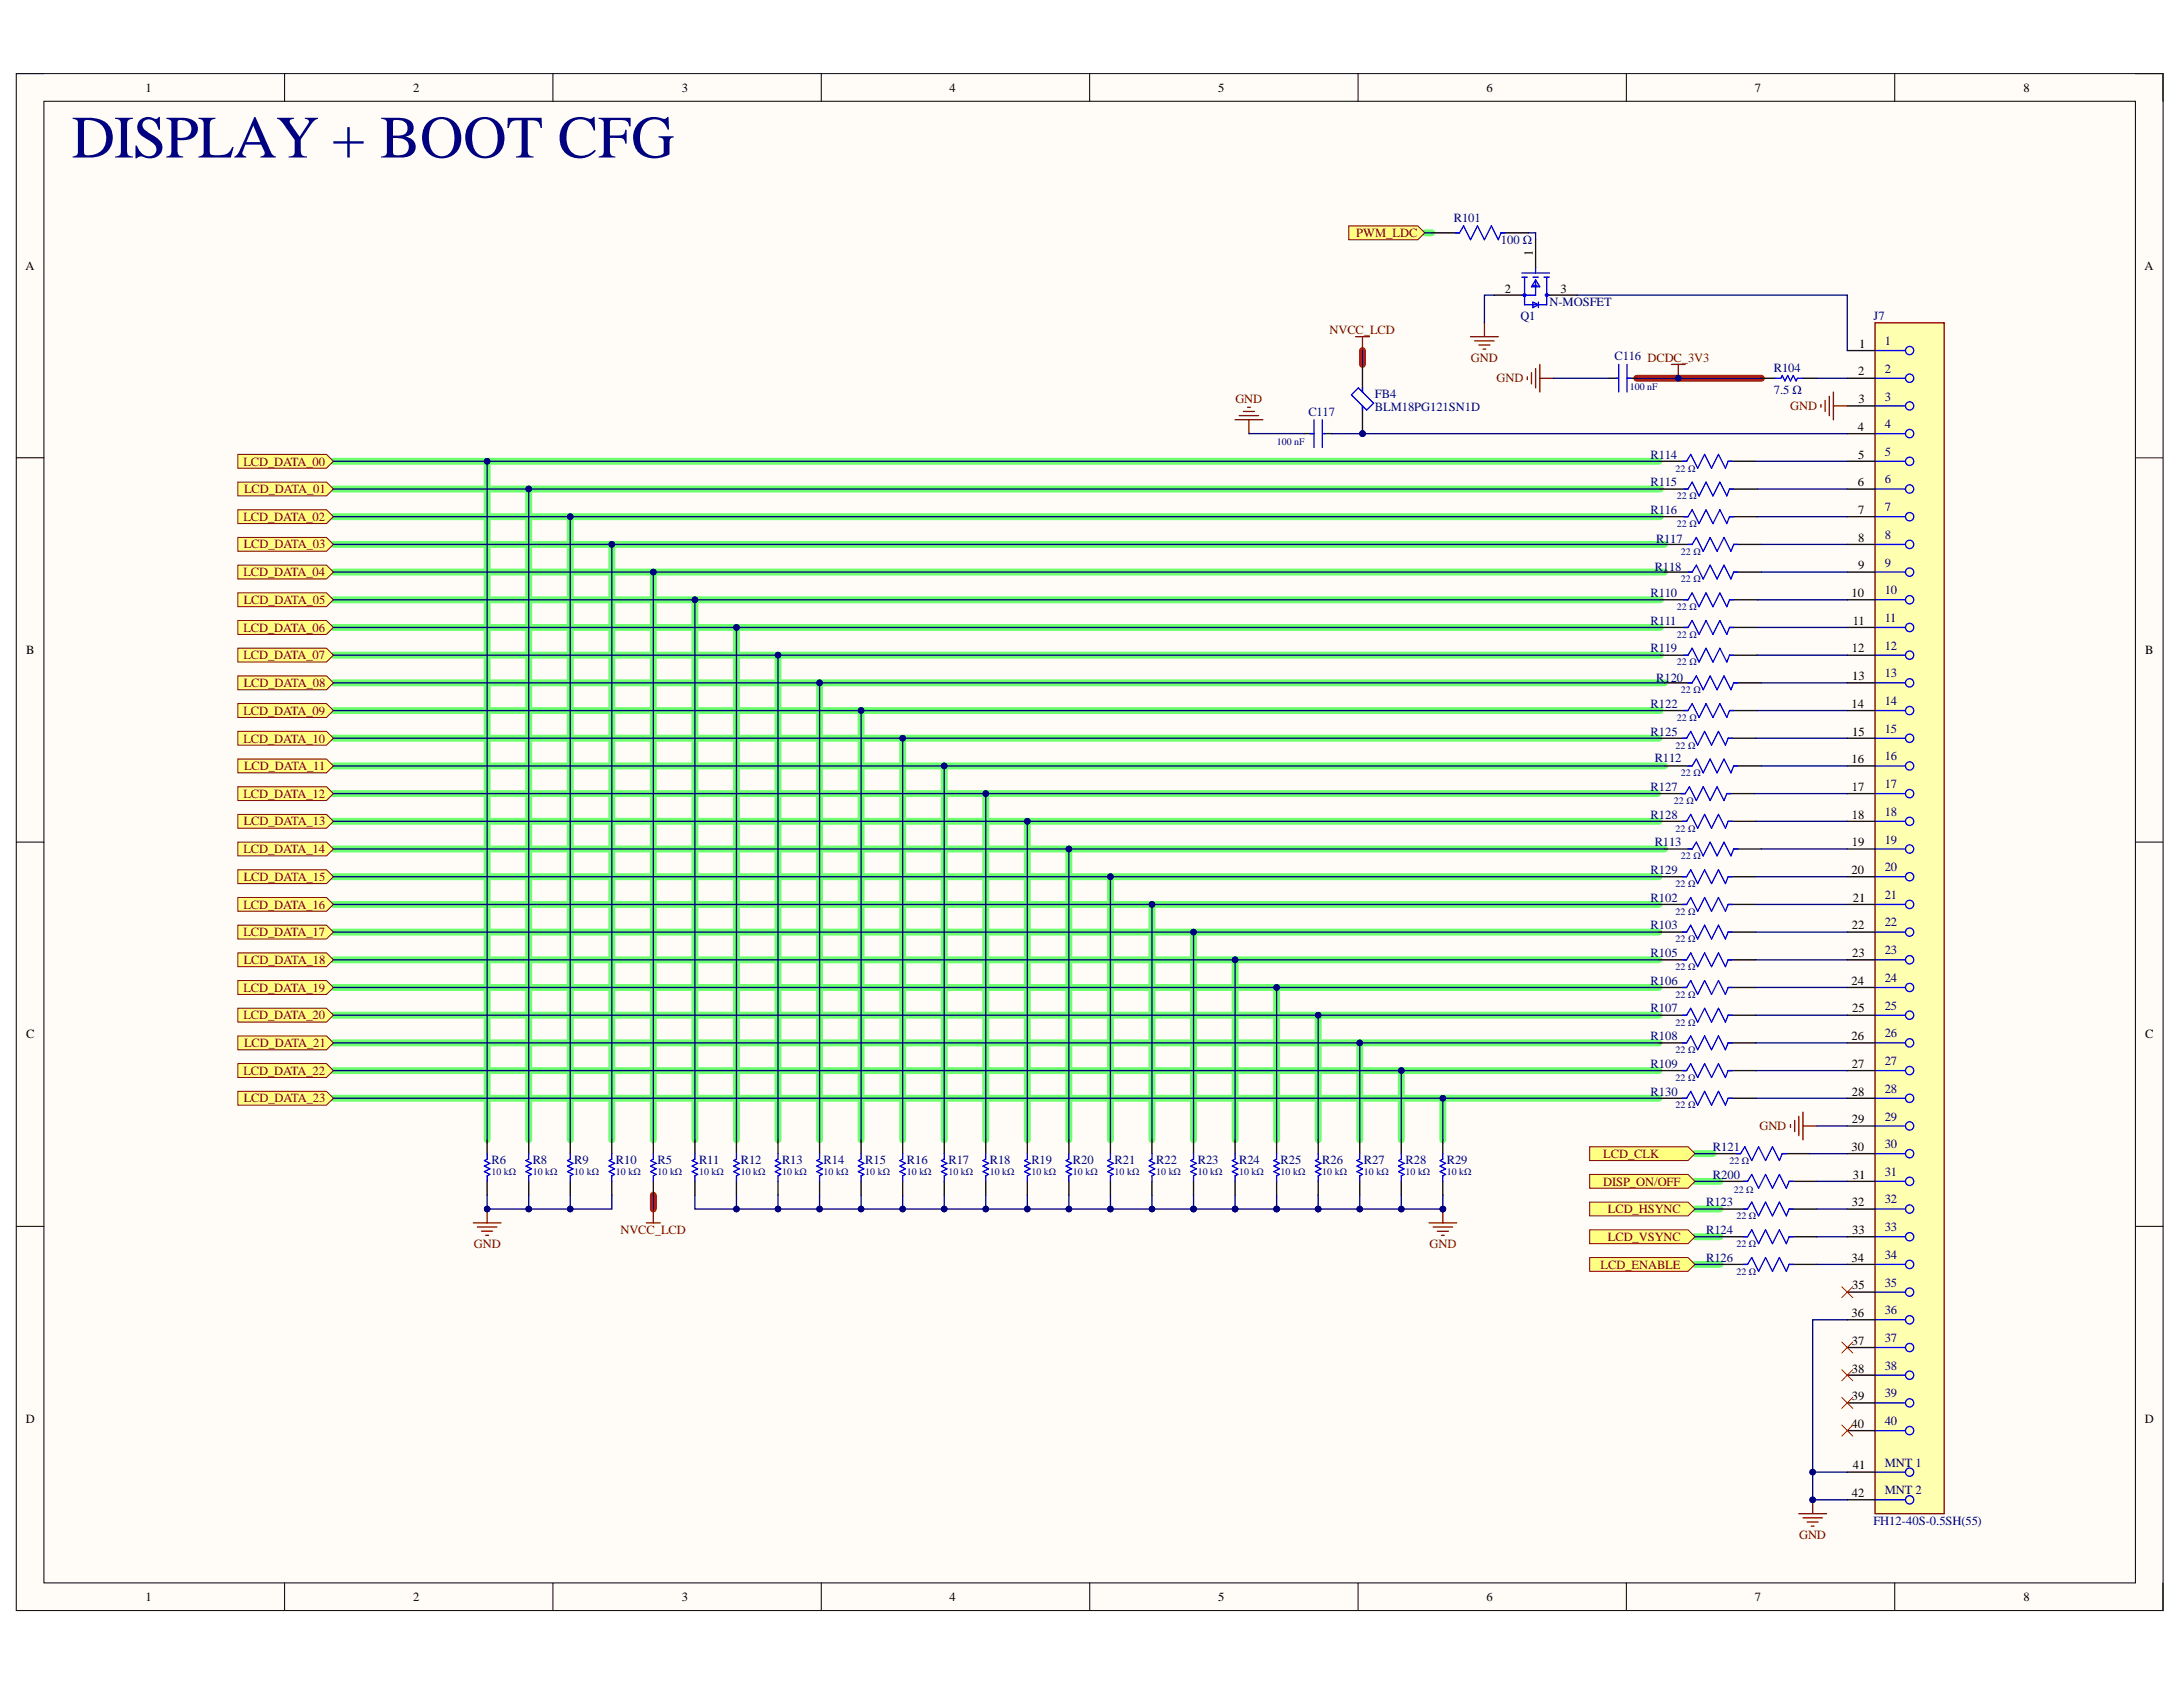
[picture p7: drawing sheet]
<svg xmlns="http://www.w3.org/2000/svg" width="279mm" height="216mm" viewBox="0 0 279 216" stroke-linecap="round" stroke-linejoin="round" font-family="sans-serif">
<defs><g id="words">
<text font-size="7.7" fill="#000080" x="9.2" y="20.2">DISPLAY + BOOT CFG</text>
<g font-size="1.6">
<text x="18.6" y="11.7">1</text>
<text x="52.9" y="11.7">2</text>
<text x="87.3" y="11.7">3</text>
<text x="121.5" y="11.7">4</text>
<text x="155.9" y="11.7">5</text>
<text x="190.2" y="11.7">6</text>
<text x="224.6" y="11.7">7</text>
<text x="259" y="11.7">8</text>
<text x="3.3" y="34.5">A</text>
<text x="196.2" y="32.8" transform="rotate(-90 196.2 32.8)">1</text>
<text x="274.5" y="34.5">A</text>
<text x="192.6" y="37.4">2</text>
<text x="199.7" y="37.4">3</text>
<text x="238" y="44.5">1</text>
<text x="237.8" y="48.1">2</text>
<text x="237.9" y="51.6">3</text>
<text x="237.8" y="55.1">4</text>
<text x="237.8" y="58.7">5</text>
<text x="237.8" y="62.2">6</text>
<text x="237.8" y="65.8">7</text>
<text x="237.8" y="69.3">8</text>
<text x="237" y="76.4">10</text>
<text x="237.8" y="72.9">9</text>
<text x="3.3" y="83.7">B</text>
<text x="237" y="83.5">12</text>
<text x="237.2" y="80">11</text>
<text x="274.6" y="83.7">B</text>
<text x="237.1" y="87.1">13</text>
<text x="237" y="90.6">14</text>
<text x="237.1" y="94.1">15</text>
<text x="237" y="97.7">16</text>
<text x="237" y="101.2">17</text>
<text x="237" y="104.8">18</text>
<text x="237" y="111.9">20</text>
<text x="237" y="108.3">19</text>
<text x="237" y="119">22</text>
<text x="237.2" y="115.4">21</text>
<text x="237.1" y="122.5">23</text>
<text x="237" y="126">24</text>
<text x="237.1" y="129.6">25</text>
<text x="3.3" y="132.9">C</text>
<text x="237" y="133.1">26</text>
<text x="237" y="136.7">27</text>
<text x="274.6" y="132.9">C</text>
<text x="237" y="140.2">28</text>
<text x="237" y="143.8">29</text>
<text x="237" y="147.3">30</text>
<text x="237" y="154.4">32</text>
<text x="237.2" y="150.9">31</text>
<text x="237" y="161.5">34</text>
<text x="237.1" y="157.9">33</text>
<text x="237.1" y="165">35</text>
<text x="237" y="168.6">36</text>
<text x="237" y="172.1">37</text>
<text x="237" y="175.7">38</text>
<text x="237" y="179.2">39</text>
<text x="3.3" y="182.1">D</text>
<text x="237" y="182.8">40</text>
<text x="274.5" y="182.1">D</text>
<text x="237" y="191.6">42</text>
<text x="237.2" y="188">41</text>
<text x="18.6" y="204.9">1</text>
<text x="52.9" y="204.9">2</text>
<text x="87.3" y="204.9">3</text>
<text x="121.5" y="204.9">4</text>
<text x="155.9" y="204.9">5</text>
<text x="190.2" y="204.9">6</text>
<text x="224.6" y="204.9">7</text>
<text x="259" y="204.9">8</text>
</g>
<g font-size="1.6" fill="#000080">
<text x="186.1" y="28.4">R101</text>
<text x="192.1" y="31.2">100 Ω</text>
<text x="194.6" y="41">Q1</text>
<text x="198.3" y="39.2">N-MOSFET</text>
<text x="239.8" y="41">J7</text>
<text x="206.6" y="46.1">C116 DCDC_3V3</text>
<text x="227" y="47.5">R104</text>
<text x="241.2" y="44.2">1</text>
<text x="241.2" y="47.7">2</text>
<text x="167.5" y="53.2">C117</text>
<text x="176" y="50.9">FB4</text>
<text x="176" y="52.7">BLM18PG121SN1D</text>
<text x="227" y="50.4">7.5 Ω</text>
<text x="241.2" y="51.3">3</text>
<text x="211.2" y="58.7">R114</text>
<text x="241.2" y="54.8">4</text>
<text x="241.2" y="58.3">5</text>
<text x="211.2" y="62.2">R115</text>
<text x="211.2" y="65.8">R116</text>
<text x="241.2" y="61.9">6</text>
<text x="241.2" y="65.4">7</text>
<text x="212" y="69.5">R117</text>
<text x="241.2" y="69">8</text>
<text x="211.2" y="76.4">R110</text>
<text x="211.8" y="73.1">R118</text>
<text x="241.2" y="72.5">9</text>
<text x="241.2" y="76.1">10</text>
<text x="211.2" y="83.5">R119</text>
<text x="211.2" y="80">R111</text>
<text x="241.2" y="79.6">11</text>
<text x="241.2" y="83.2">12</text>
<text x="212" y="87.2">R120</text>
<text x="241.2" y="86.7">13</text>
<text x="211.2" y="90.6">R122</text>
<text x="211.2" y="94.1">R125</text>
<text x="241.2" y="90.2">14</text>
<text x="241.2" y="93.8">15</text>
<text x="211.2" y="101.2">R127</text>
<text x="211.8" y="97.5">R112</text>
<text x="241.2" y="97.3">16</text>
<text x="241.2" y="100.9">17</text>
<text x="211.2" y="104.8">R128</text>
<text x="241.2" y="104.4">18</text>
<text x="241.2" y="108">19</text>
<text x="211.2" y="111.9">R129</text>
<text x="211.8" y="108.3">R113</text>
<text x="241.2" y="111.5">20</text>
<text x="211.2" y="115.4">R102</text>
<text x="211.2" y="119">R103</text>
<text x="241.2" y="115.1">21</text>
<text x="241.2" y="118.6">22</text>
<text x="211.2" y="122.5">R105</text>
<text x="241.2" y="122.1">23</text>
<text x="241.2" y="125.7">24</text>
<text x="211.2" y="126">R106</text>
<text x="211.2" y="129.6">R107</text>
<text x="241.2" y="129.2">25</text>
<text x="211.2" y="133.1">R108</text>
<text x="211.2" y="136.7">R109</text>
<text x="241.2" y="132.8">26</text>
<text x="241.2" y="136.3">27</text>
<text x="211.2" y="140.2">R130</text>
<text x="241.2" y="139.9">28</text>
<text x="241.2" y="143.4">29</text>
<text x="62.9" y="148.9">R6</text>
<text x="68.2" y="148.9">R8</text>
<text x="73.5" y="148.9">R9</text>
<text x="78.8" y="148.9">R10</text>
<text x="84.2" y="148.9">R5</text>
<text x="89.5" y="148.9">R11</text>
<text x="94.8" y="148.9">R12</text>
<text x="100.1" y="148.9">R13</text>
<text x="105.4" y="148.9">R14</text>
<text x="110.7" y="148.9">R15</text>
<text x="116.1" y="148.9">R16</text>
<text x="121.4" y="148.9">R17</text>
<text x="126.7" y="148.9">R18</text>
<text x="132" y="148.9">R19</text>
<text x="137.3" y="148.9">R20</text>
<text x="142.7" y="148.9">R21</text>
<text x="148" y="148.9">R22</text>
<text x="153.3" y="148.9">R23</text>
<text x="158.6" y="148.9">R24</text>
<text x="163.9" y="148.9">R25</text>
<text x="169.2" y="148.9">R26</text>
<text x="174.6" y="148.9">R27</text>
<text x="179.9" y="148.9">R28</text>
<text x="185.2" y="148.9">R29</text>
<text x="219.2" y="147.3">R121</text>
<text x="241.2" y="146.9">30</text>
<text x="218.4" y="154.4">R123</text>
<text x="219.2" y="150.9">R200</text>
<text x="241.2" y="150.5">31</text>
<text x="241.2" y="154">32</text>
<text x="218.4" y="157.9">R124</text>
<text x="218.4" y="161.5">R126</text>
<text x="241.2" y="157.6">33</text>
<text x="241.2" y="161.1">34</text>
<text x="241.2" y="164.7">35</text>
<text x="241.2" y="168.2">36</text>
<text x="241.2" y="171.8">37</text>
<text x="241.2" y="175.3">38</text>
<text x="241.2" y="178.8">39</text>
<text x="241.2" y="182.4">40</text>
<text x="241.2" y="187.7">MNT 1</text>
<text x="241.2" y="191.2">MNT 2</text>
<text x="239.8" y="195.1">FH12-40S-0.5SH(55)</text>
</g>
<g font-size="1.6" fill="#800000">
<text x="173.6" y="30.3">PWM_LDC</text>
<text x="170.2" y="42.7">NVCC_LCD</text>
<text x="188.3" y="46.3">GND</text>
<text x="158.1" y="51.6">GND</text>
<text x="191.6" y="48.9">GND</text>
<text x="229.1" y="52.5">GND</text>
<text x="31.2" y="59.6">LCD_DATA_00</text>
<text x="31.2" y="63.1">LCD_DATA_01</text>
<text x="31.2" y="66.7">LCD_DATA_02</text>
<text x="31.2" y="70.2">LCD_DATA_03</text>
<text x="31.2" y="73.7">LCD_DATA_04</text>
<text x="31.2" y="77.3">LCD_DATA_05</text>
<text x="31.2" y="80.8">LCD_DATA_06</text>
<text x="31.2" y="84.4">LCD_DATA_07</text>
<text x="31.2" y="87.9">LCD_DATA_08</text>
<text x="31.2" y="91.5">LCD_DATA_09</text>
<text x="31.2" y="95">LCD_DATA_10</text>
<text x="31.2" y="98.5">LCD_DATA_11</text>
<text x="31.2" y="102.1">LCD_DATA_12</text>
<text x="31.2" y="105.6">LCD_DATA_13</text>
<text x="31.2" y="109.2">LCD_DATA_14</text>
<text x="31.2" y="112.7">LCD_DATA_15</text>
<text x="31.2" y="116.3">LCD_DATA_16</text>
<text x="31.2" y="119.8">LCD_DATA_17</text>
<text x="31.2" y="123.4">LCD_DATA_18</text>
<text x="31.2" y="126.9">LCD_DATA_19</text>
<text x="31.2" y="130.4">LCD_DATA_20</text>
<text x="31.2" y="137.5">LCD_DATA_22</text>
<text x="31.2" y="134">LCD_DATA_21</text>
<text x="31.2" y="141.1">LCD_DATA_23</text>
<text x="205.2" y="148.2">LCD_CLK</text>
<text x="225.2" y="144.6">GND</text>
<text x="205.2" y="151.7">DISP_ON/OFF</text>
<text x="205.8" y="155.3">LCD_HSYNC</text>
<text x="60.7" y="159.7">GND</text>
<text x="79.4" y="157.9">NVCC_LCD</text>
<text x="183" y="159.7">GND</text>
<text x="205.8" y="158.8">LCD_VSYNC</text>
<text x="204.9" y="162.3">LCD_ENABLE</text>
<text x="230.3" y="196.9">GND</text>
</g>
<g font-size="1.3" fill="#000080">
<text x="208.6" y="49.9">100 nF</text>
<text x="163.4" y="57">100 nF</text>
<text x="214.5" y="60.3">22 Ω</text>
<text x="214.6" y="63.9">22 Ω</text>
<text x="214.6" y="67.4">22 Ω</text>
<text x="215.1" y="71">22 Ω</text>
<text x="215.1" y="74.5">22 Ω</text>
<text x="214.6" y="78.1">22 Ω</text>
<text x="214.6" y="81.6">22 Ω</text>
<text x="214.6" y="85.1">22 Ω</text>
<text x="215.1" y="88.7">22 Ω</text>
<text x="214.5" y="95.8">22 Ω</text>
<text x="214.6" y="92.2">22 Ω</text>
<text x="215.1" y="99.3">22 Ω</text>
<text x="214.3" y="102.9">22 Ω</text>
<text x="214.5" y="106.4">22 Ω</text>
<text x="214.5" y="113.5">22 Ω</text>
<text x="215.1" y="110">22 Ω</text>
<text x="214.5" y="117">22 Ω</text>
<text x="214.5" y="120.6">22 Ω</text>
<text x="214.5" y="124.1">22 Ω</text>
<text x="214.5" y="127.7">22 Ω</text>
<text x="214.5" y="131.2">22 Ω</text>
<text x="214.5" y="134.8">22 Ω</text>
<text x="214.5" y="141.9">22 Ω</text>
<text x="214.5" y="138.3">22 Ω</text>
<text x="221.4" y="149">22 Ω</text>
<text x="62.9" y="150.4">10 kΩ</text>
<text x="68.2" y="150.4">10 kΩ</text>
<text x="73.5" y="150.4">10 kΩ</text>
<text x="78.8" y="150.4">10 kΩ</text>
<text x="84.2" y="150.4">10 kΩ</text>
<text x="89.5" y="150.4">10 kΩ</text>
<text x="94.8" y="150.4">10 kΩ</text>
<text x="100.1" y="150.4">10 kΩ</text>
<text x="105.4" y="150.4">10 kΩ</text>
<text x="110.7" y="150.4">10 kΩ</text>
<text x="116.1" y="150.4">10 kΩ</text>
<text x="121.4" y="150.4">10 kΩ</text>
<text x="126.7" y="150.4">10 kΩ</text>
<text x="132" y="150.4">10 kΩ</text>
<text x="137.3" y="150.4">10 kΩ</text>
<text x="142.7" y="150.4">10 kΩ</text>
<text x="148" y="150.4">10 kΩ</text>
<text x="153.3" y="150.4">10 kΩ</text>
<text x="158.6" y="150.4">10 kΩ</text>
<text x="163.9" y="150.4">10 kΩ</text>
<text x="169.2" y="150.4">10 kΩ</text>
<text x="174.6" y="150.4">10 kΩ</text>
<text x="179.9" y="150.4">10 kΩ</text>
<text x="185.2" y="150.4">10 kΩ</text>
<text x="221.9" y="152.7">22 Ω</text>
<text x="222.2" y="156">22 Ω</text>
<text x="222.2" y="159.6">22 Ω</text>
<text x="222.2" y="163.1">22 Ω</text>
</g>
</g></defs>
<path d="M2.1 9.4h274.7v196.7h-274.7z" fill-rule="evenodd" fill="#fffcf8"/>
<path d="M2.1 9.4h274.7v196.7h-274.7z" fill="none" stroke="#000" stroke-width=".13"/>
<path d="M5.6 13h267.7v189.6h-267.7z" fill-rule="evenodd" fill="#fffcf8"/>
<g fill="none" stroke="#000" stroke-width=".13">
<path d="M2.1 9.4h3.5M5.6 13h267.7v189.6h-267.7zM36.4 9.4v3.6M70.8 9.4v3.6M105.1 9.4v3.6M139.5 9.4v3.6M173.8 9.4v3.6M208.2 9.4v3.6M242.5 9.4v3.6M273.3 9.4h3.5v3.6M2.1 58.6h3.5M273.3 58.6h3.5"/>
<path d="M2.1 107.8h3.5M273.3 107.8h3.5M2.1 156.9h3.5M273.3 156.9h3.5M36.4 202.6v3.5M70.8 202.6v3.5M105.1 202.6v3.5M139.5 202.6v3.5M173.8 202.6v3.5M208.2 202.6v3.5M242.5 202.6v3.5M276.8 202.6v3.5"/>
</g>
<g fill="none" stroke="#6eff6e" stroke-width=".89">
<path d="M182.4 29.8h.8M42.7 59h169.6M62.3 59v86.9M42.7 76.8h169.8M42.7 73.2h170.3M42.7 69.7h170.3M42.7 66.1h169.8M42.7 62.6h169.8M67.7 62.6v83.3M73 66.1v79.8M78.3 69.7v76.2M83.6 73.2v72.7"/>
<path d="M88.9 76.8v69.1M42.7 98h170.3M42.7 94.5h169.6M42.7 90.9h169.8M42.7 87.4h170.3M42.7 83.8h169.8M42.7 80.3h169.8M94.3 80.3v65.6M99.6 83.8v62.1M104.9 87.4v58.5M110.2 90.9v55M115.5 94.5v51.4"/>
<path d="M120.9 98v47.9M42.7 119.3h169.6M42.7 115.8h169.6M42.7 112.2h169.6M42.7 108.7h170.3M42.7 105.1h169.6M42.7 101.6h169.4M126.2 101.6v44.3M131.5 105.1v40.8M136.8 108.7v37.2M142.1 112.2v33.7M147.4 115.7v30.2"/>
<path d="M152.8 119.3v26.6M42.7 137h169.6M42.7 133.5h169.6M42.7 129.9h169.6M42.7 126.4h169.6M42.7 122.8h169.6M158.1 122.8v23.1M163.4 126.4v19.5M168.7 129.9v16M174 133.5v12.4M179.3 137v8.9M42.7 140.6h169.6"/>
<path d="M184.7 140.6v5.3M216.9 147.6h2.3M216.9 154.7h3.2M216.9 158.3h3.2M216.9 151.2h3.2M216.9 161.8h3.2"/>
</g>
<path d="M174.4 44.9v1.7M209.5 48.4h15.9M83.6 153v1.7" fill="none" stroke="#f00" stroke-width=".89"/>
<path d="M240 41.3h8.8v152.4h-8.8z" fill-rule="evenodd" fill="#ffffb0"/>
<path d="M173.5 43.1h1.8M174.4 43.1v1.8M240 41.3h8.8v152.4h-8.8z" fill="none" stroke="#800000" stroke-width=".17"/>
<g fill="none" stroke="#00f" stroke-width=".17">
<path d="M240 44.9h3.9M240 48.4h3.9M240 51.9h3.9M240 55.5h3.9M240 59h3.9M240 62.6h3.9M240 66.1h3.9M240 69.7h3.9M240 73.2h3.9M240 76.8h3.9M240 80.3h3.9M240 83.8h3.9"/>
<path d="M240 87.4h3.9M240 90.9h3.9M240 94.5h3.9M240 98h3.9M240 101.6h3.9M240 105.1h3.9M240 108.7h3.9M240 112.2h3.9M240 115.8h3.9M240 119.3h3.9M240 122.8h3.9M240 126.4h3.9"/>
<path d="M240 129.9h3.9M240 133.5h3.9M240 137h3.9M240 140.6h3.9M240 144.1h3.9M240 147.6h3.9M240 151.2h3.9M240 154.7h3.9M240 158.3h3.9M240 161.8h3.9M240 165.4h3.9M240 168.9h3.9"/>
<path d="M240 172.5h3.9M240 176h3.9M240 179.5h3.9M240 183.1h3.9M240 188.4h3.9M240 191.9h3.9"/>
<circle cx="244.4" cy="59" r=".53"/>
<circle cx="244.4" cy="44.9" r=".53"/>
<circle cx="244.4" cy="51.9" r=".53"/>
<circle cx="244.4" cy="55.5" r=".53"/>
<circle cx="244.4" cy="48.4" r=".53"/>
<circle cx="244.4" cy="62.6" r=".53"/>
<circle cx="244.4" cy="69.7" r=".53"/>
<circle cx="244.4" cy="66.1" r=".53"/>
<circle cx="244.4" cy="73.2" r=".53"/>
<circle cx="244.4" cy="76.8" r=".53"/>
<circle cx="244.4" cy="98" r=".53"/>
<circle cx="244.4" cy="90.9" r=".53"/>
<circle cx="244.4" cy="94.5" r=".53"/>
<circle cx="244.4" cy="87.4" r=".53"/>
<circle cx="244.4" cy="83.8" r=".53"/>
<circle cx="244.4" cy="80.3" r=".53"/>
<circle cx="244.4" cy="105.1" r=".53"/>
<circle cx="244.4" cy="119.3" r=".53"/>
<circle cx="244.4" cy="112.2" r=".53"/>
<circle cx="244.4" cy="101.6" r=".53"/>
<circle cx="244.4" cy="108.7" r=".53"/>
<circle cx="244.4" cy="115.7" r=".53"/>
<circle cx="244.4" cy="126.4" r=".53"/>
<circle cx="244.4" cy="129.9" r=".53"/>
<circle cx="244.4" cy="137" r=".53"/>
<circle cx="244.4" cy="122.8" r=".53"/>
<circle cx="244.4" cy="133.5" r=".53"/>
<circle cx="244.4" cy="158.3" r=".53"/>
<circle cx="244.4" cy="154.7" r=".53"/>
<circle cx="244.4" cy="151.2" r=".53"/>
<circle cx="244.4" cy="140.6" r=".53"/>
<circle cx="244.4" cy="144.1" r=".53"/>
<circle cx="244.4" cy="147.6" r=".53"/>
<circle cx="244.4" cy="179.5" r=".53"/>
<circle cx="244.4" cy="172.5" r=".53"/>
<circle cx="244.4" cy="165.4" r=".53"/>
<circle cx="244.4" cy="176" r=".53"/>
<circle cx="244.4" cy="161.8" r=".53"/>
<circle cx="244.4" cy="168.9" r=".53"/>
<circle cx="244.4" cy="188.4" r=".53"/>
<circle cx="244.4" cy="191.9" r=".53"/>
<circle cx="244.4" cy="183.1" r=".53"/>
</g>
<g fill="none" stroke="#000" stroke-width=".17">
<path d="M236.4 44.9h3.6M236.4 48.4h3.6M236.4 51.9h3.6M236.4 55.5h3.6M236.4 59h3.6M236.4 62.6h3.6M236.4 66.1h3.6M236.4 69.7h3.6M236.4 73.2h3.6M236.4 76.8h3.6M236.4 80.3h3.6M236.4 83.8h3.6"/>
<path d="M236.4 87.4h3.6M236.4 90.9h3.6M236.4 94.5h3.6M236.4 98h3.6M236.4 101.6h3.6M236.4 105.1h3.6M236.4 108.7h3.6M236.4 112.2h3.6M236.4 115.8h3.6M236.4 119.3h3.6M236.4 122.8h3.6M236.4 126.4h3.6"/>
<path d="M236.4 129.9h3.6M236.4 133.5h3.6M236.4 137h3.6M236.4 140.6h3.6M236.4 144.1h3.6M236.4 147.6h3.6M236.4 151.2h3.6M236.4 154.7h3.6M236.4 158.3h3.6M236.4 161.8h3.6M236.4 165.4h3.6M236.4 168.9h3.6"/>
<path d="M236.4 172.5h3.6M236.4 176h3.6M236.4 179.5h3.6M236.4 183.1h3.6M236.4 188.4h3.6M236.4 191.9h3.6"/>
</g>
<circle cx="174.4" cy="55.5" r=".35" fill="#000080"/>
<circle cx="174.4" cy="55.5" r=".35" fill="none" stroke="#000080" stroke-width=".13"/>
<path d="M174.4 51.9v3.6" fill="none" stroke="#000" stroke-width=".17"/>
<circle cx="174.4" cy="55.5" r=".35" fill="#000080"/>
<circle cx="174.4" cy="55.5" r=".35" fill="none" stroke="#000080" stroke-width=".13"/>
<path d="M166.9 55.5h1.3M169.4 55.5h1.1M174.4 46.6v3.6" fill="none" stroke="#000" stroke-width=".17"/>
<path d="M167.6 55.5h.6M168.2 53.7v3.6M169.2 53.7v3.6M169.4 55.5h.2M173 50.5l.9-.9 1.9 2-.9 .9zM174.4 49.6v.6M174.4 51.9v.6" fill="none" stroke="#00f" stroke-width=".17"/>
<g fill="none" stroke="#800000" stroke-width=".17">
<path d="M158.1 53.7h3.5M158.6 53.2h2.5M159.1 52.7h1.5M159.7 52.1h.3M159.8 53.7v1.8M233.1 51.8v.3M233.6 51.2v1.5M234.1 50.7v2.5M234.7 50.2v3.5M234.7 51.9h1.7M229.2 143.9v.4M229.7 143.4v1.4"/>
<path d="M230.2 142.9v2.4M230.8 142.3v3.6M230.8 144.1h1.7M230.2 193.7h3.6M230.8 194.2h2.4M231.3 194.8h1.4M231.8 195.3h.4M232 191.9v1.8"/>
</g>
<circle cx="232" cy="191.9" r=".35" fill="#000080"/>
<circle cx="232" cy="191.9" r=".35" fill="none" stroke="#000080" stroke-width=".13"/>
<path d="M235.7 164.7l1.4 1.4M235.7 171.7l1.4 1.5M235.7 175.3l1.4 1.4M235.7 178.8l1.4 1.4M237.1 164.7l-1.4 1.4M237.1 171.7l-1.4 1.5M237.1 175.3l-1.4 1.4M237.1 178.8l-1.4 1.4M235.7 182.4l1.4 1.4M237.1 182.4l-1.4 1.4" fill="none" stroke="#f00" stroke-width=".13"/>
<path d="M203.5 153.8h12.5l.9 .9-.9 .9h-12.5z" fill-rule="evenodd" fill="#ffff80"/>
<path d="M203.5 153.8h12.5l.9 .9-.9 .9h-12.5z" fill="none" stroke="#800000" stroke-width=".13"/>
<path d="M203.5 157.4h12.5l.9 .9-.9 .9h-12.5z" fill-rule="evenodd" fill="#ffff80"/>
<path d="M203.5 157.4h12.5l.9 .9-.9 .9h-12.5z" fill="none" stroke="#800000" stroke-width=".13"/>
<path d="M203.5 160.9h12.5l.9 .9-.9 .9h-12.5z" fill-rule="evenodd" fill="#ffff80"/>
<path d="M203.5 160.9h12.5l.9 .9-.9 .9h-12.5z" fill="none" stroke="#800000" stroke-width=".13"/>
<path d="M203.5 146.8h12.5l.9 .8-.9 .9h-12.5z" fill-rule="evenodd" fill="#ffff80"/>
<path d="M203.5 146.8h12.5l.9 .8-.9 .9h-12.5z" fill="none" stroke="#800000" stroke-width=".13"/>
<g fill="none" stroke="#000" stroke-width=".17">
<path d="M191.2 37.8h3.6M196.5 30.7v3.5M198.3 37.8h3.6M212.3 140.6h3.6M219.2 147.6h3.6M220.1 154.7h3.6M220.1 158.3h3.6M221.2 140.6h3.5M228.1 147.6h3.5M229 154.7h3.5M229 158.3h3.5M220.1 161.8h3.6"/>
<path d="M229 161.8h3.5"/>
</g>
<g fill="none" stroke="#00f" stroke-width=".17">
<path d="M194.8 34.9h3.5M194.8 35.5h.7M195.1 35.5v3.5h2.9v-3.5M196.2 35.5h.7M196.2 36.5h.5M196.2 38.7l.7 .3-.7 .4zM196.5 34.2v.7M196.5 36v1.8h-1.7M196.5 35.8l.6 .9h-1.1zM196.9 38.7v.7M197.6 35.5h.7M198 37.8h.3"/>
<path d="M215.3 140.6h.6l.5-.9 .9 1.7 .9-1.7 .9 1.7 .8-1.7 .9 1.7 .4-.8h.5M222.2 147.6h.6l.5-.8 .9 1.7 .9-1.7 .9 1.7 .9-1.7 .8 1.7 .4-.9h.5M223.1 154.7h.6l.5-.9 .9 1.8 .9-1.8 .9 1.8 .8-1.8 .9 1.8 .4-.9h.5M223.1 158.3h.6l.5-.9 .9 1.8 .9-1.8 .9 1.8 .8-1.8 .9 1.8 .4-.9h.5M223.1 161.8h.6l.5-.9 .9 1.8 .9-1.8 .9 1.8 .8-1.8 .9 1.8 .4-.9h.5"/>
<circle cx="195.1" cy="37.8" r=".18"/>
<circle cx="198" cy="37.8" r=".18"/>
</g>
<path d="M188.2 43.1h3.6M188.7 43.6h2.5M189.3 44.2h1.4M189.8 44.7h.4M190 41.3v1.8M195.5 48.2v.4M196 47.7v1.4M196.5 47.2v2.4M197.1 46.6v3.6M197.1 48.4h1.8" fill="none" stroke="#800000" stroke-width=".17"/>
<path d="M172.6 28.9h8.9l.9 .9-.9 .9h-8.9z" fill-rule="evenodd" fill="#ffff80"/>
<path d="M172.6 28.9h8.9l.9 .9-.9 .9h-8.9z" fill="none" stroke="#800000" stroke-width=".13"/>
<path d="M183.2 29.8h3.6M192.1 29.8h3.6M225.4 48.4h1.8M230.8 48.4h1.7" fill="none" stroke="#000" stroke-width=".17"/>
<path d="M186.3 29.8h.5l.5-.9 .9 1.8 .9-1.8 .9 1.8 .9-1.8 .9 1.8 .3-.9h.5M227.2 48.4h.7l.2-.3 .4 .7 .3-.7 .4 .7 .3-.7 .4 .7 .1-.4h.8" fill="none" stroke="#00f" stroke-width=".17"/>
<path d="M213.9 46.6h1.8M214.8 46.6v1.8" fill="none" stroke="#800000" stroke-width=".17"/>
<circle cx="214.8" cy="48.4" r=".35" fill="#000080"/>
<circle cx="214.8" cy="48.4" r=".35" fill="none" stroke="#000080" stroke-width=".13"/>
<g fill="none" stroke="#000" stroke-width=".17">
<path d="M205.9 48.4h1.1M208.2 48.4h1.3M212.3 59h3.6M221.2 59h3.5M212.5 62.6h3.5M212.5 66.1h3.5M212.5 76.8h3.5M213 69.7h3.6M213 73.2h3.6M221.4 62.6h3.5M221.4 66.1h3.5M221.4 76.8h3.5"/>
<path d="M221.9 69.7h3.5M221.9 73.2h3.5M212.3 94.5h3.6M212.5 83.8h3.5M212.5 90.9h3.5M212.5 80.3h3.5M213 87.4h3.6M213 98h3.6M221.2 94.5h3.5M221.4 83.8h3.5M221.4 90.9h3.5M221.4 80.3h3.5"/>
<path d="M221.9 87.4h3.5M221.9 98h3.5M212.1 101.6h3.6M212.3 115.8h3.6M212.3 119.3h3.6M212.3 112.2h3.6M212.3 105.1h3.6M213 108.7h3.6M221 101.6h3.6M221.2 115.8h3.5M221.2 119.3h3.5M221.2 112.2h3.5"/>
<path d="M221.2 105.1h3.5M221.9 108.7h3.5M212.3 122.8h3.6M212.3 126.4h3.6M212.3 129.9h3.6M212.3 133.5h3.6M212.3 137h3.6M221.2 122.8h3.5M221.2 126.4h3.5M221.2 129.9h3.5M221.2 133.5h3.5M221.2 137h3.5"/>
</g>
<g fill="none" stroke="#00f" stroke-width=".17">
<path d="M206.8 48.4h.2M207.2 46.6v3.6M208.2 46.6v3.6M208.2 48.4h.6M215.3 59h.6l.5-.9 .9 1.8 .9-1.8 .9 1.8 .8-1.8 .9 1.8 .4-.9h.5M215.5 76.8h.5l.6-.9 .9 1.7 .9-1.7 .8 1.7 .9-1.7 .9 1.7 .4-.8h.5M215.5 62.6h.5l.6-.9 .9 1.8 .9-1.8 .8 1.8 .9-1.8 .9 1.8 .4-.9h.5M215.5 66.1h.5l.6-.9 .9 1.8 .9-1.8 .8 1.8 .9-1.8 .9 1.8 .4-.9h.5M216 69.7h.6l.5-.9 .9 1.8 .9-1.8 .9 1.8 .9-1.8 .8 1.8 .4-.9h.5M216 73.2h.6l.5-.9 .9 1.8 .9-1.8 .9 1.8 .9-1.8 .8 1.8 .4-.9h.5M215.3 94.5h.6l.5-.9 .9 1.8 .9-1.8 .9 1.8 .8-1.8 .9 1.8 .4-.9h.5M215.5 83.8h.5l.6-.8 .9 1.7 .9-1.7 .8 1.7 .9-1.7 .9 1.7 .4-.9h.5"/>
<path d="M215.5 90.9h.5l.6-.8 .9 1.7 .9-1.7 .8 1.7 .9-1.7 .9 1.7 .4-.9h.5M215.5 80.3h.5l.6-.9 .9 1.8 .9-1.8 .8 1.8 .9-1.8 .9 1.8 .4-.9h.5M216 87.4h.6l.5-.9 .9 1.8 .9-1.8 .9 1.8 .9-1.8 .8 1.8 .4-.9h.5M216 98h.6l.5-.9 .9 1.8 .9-1.8 .9 1.8 .9-1.8 .8 1.8 .4-.9h.5M215.2 101.6h.5l.5-.9 .9 1.8 .9-1.8 .9 1.8 .9-1.8 .9 1.8 .3-.9h.5M215.3 115.8h.6l.5-.9 .9 1.7 .9-1.7 .9 1.7 .8-1.7 .9 1.7 .4-.8h.5M215.3 112.2h.6l.5-.9 .9 1.8 .9-1.8 .9 1.8 .8-1.8 .9 1.8 .4-.9h.5M215.3 119.3h.6l.5-.9 .9 1.8 .9-1.8 .9 1.8 .8-1.8 .9 1.8 .4-.9h.5M215.3 105.1h.6l.5-.9 .9 1.8 .9-1.8 .9 1.8 .8-1.8 .9 1.8 .4-.9h.5M216 108.7h.6l.5-.9 .9 1.7 .9-1.7 .9 1.7 .9-1.7 .8 1.7 .4-.8h.5M215.3 126.4h.6l.5-.9 .9 1.8 .9-1.8 .9 1.8 .8-1.8 .9 1.8 .4-.9h.5M215.3 122.8h.6l.5-.8 .9 1.7 .9-1.7 .9 1.7 .8-1.7 .9 1.7 .4-.9h.5"/>
<path d="M215.3 129.9h.6l.5-.9 .9 1.8 .9-1.8 .9 1.8 .8-1.8 .9 1.8 .4-.9h.5M215.3 133.5h.6l.5-.9 .9 1.8 .9-1.8 .9 1.8 .8-1.8 .9 1.8 .4-.9h.5M215.3 137h.6l.5-.9 .9 1.8 .9-1.8 .9 1.8 .8-1.8 .9 1.8 .4-.9h.5"/>
</g>
<path d="M182.9 156.5h3.5M183.4 157h2.5M184 157.6h1.4M184.5 158.1h.3M184.7 154.7v1.8" fill="none" stroke="#800000" stroke-width=".17"/>
<circle cx="184.7" cy="154.7" r=".35" fill="#000080"/>
<circle cx="184.7" cy="154.7" r=".35" fill="none" stroke="#000080" stroke-width=".13"/>
<g fill="none" stroke="#000" stroke-width=".17">
<path d="M62.3 145.9v1.7M62.3 151.2v1.8M67.7 145.9v1.7M67.7 151.2v1.8M73 145.9v1.7M73 151.2v1.8M78.3 145.9v1.7M78.3 151.2v1.8M83.6 145.9v1.7M83.6 151.2v1.8M88.9 145.9v1.7M88.9 151.2v1.8"/>
<path d="M94.3 145.9v1.7M94.3 151.2v1.8M99.6 145.9v1.7M99.6 151.2v1.8M104.9 145.9v1.7M104.9 151.2v1.8M110.2 145.9v1.7M110.2 151.2v1.8M115.5 145.9v1.7M115.5 151.2v1.8M120.9 145.9v1.7M120.9 151.2v1.8"/>
<path d="M126.2 145.9v1.7M126.2 151.2v1.8M131.5 145.9v1.7M131.5 151.2v1.8M136.8 145.9v1.7M136.8 151.2v1.8M142.1 145.9v1.7M142.1 151.2v1.8M147.4 145.9v1.7M147.4 151.2v1.8M152.8 145.9v1.7M152.8 151.2v1.8"/>
<path d="M158.1 145.9v1.7M158.1 151.2v1.8M163.4 145.9v1.7M163.4 151.2v1.8M168.7 145.9v1.7M168.7 151.2v1.8M174 145.9v1.7M174 151.2v1.8M179.3 145.9v1.7M179.3 151.2v1.8M184.7 145.9v1.7M184.7 151.2v1.8"/>
</g>
<g fill="none" stroke="#00f" stroke-width=".17">
<path d="M62.3 147.6v.7l-.3 .2 .7 .4-.7 .3 .7 .4-.7 .3 .7 .4-.4 .2v.7M67.7 147.6v.7l-.4 .2 .7 .4-.7 .3 .7 .4-.7 .3 .7 .4-.3 .2v.7M73 147.6v.7l-.4 .2 .7 .4-.7 .3 .7 .4-.7 .3 .7 .4-.3 .2v.7M78.3 147.6v.7l-.3 .2 .7 .4-.7 .3 .7 .4-.7 .3 .7 .4-.4 .2v.7M83.6 147.6v.7l-.3 .2 .7 .4-.7 .3 .7 .4-.7 .3 .7 .4-.4 .2v.7M88.9 147.6v.7l-.3 .2 .7 .4-.7 .3 .7 .4-.7 .3 .7 .4-.4 .2v.7M94.3 147.6v.7l-.4 .2 .7 .4-.7 .3 .7 .4-.7 .3 .7 .4-.3 .2v.7M99.6 147.6v.7l-.4 .2 .7 .4-.7 .3 .7 .4-.7 .3 .7 .4-.3 .2v.7M104.9 147.6v.7l-.4 .2 .7 .4-.7 .3 .7 .4-.7 .3 .7 .4-.3 .2v.7M110.2 147.6v.7l-.3 .2 .7 .4-.7 .3 .7 .4-.7 .3 .7 .4-.4 .2v.7M115.5 147.6v.7l-.3 .2 .7 .4-.7 .3 .7 .4-.7 .3 .7 .4-.4 .2v.7M120.9 147.6v.7l-.4 .2 .7 .4-.7 .3 .7 .4-.7 .3 .7 .4-.3 .2v.7"/>
<path d="M126.2 147.6v.7l-.4 .2 .7 .4-.7 .3 .7 .4-.7 .3 .7 .4-.3 .2v.7M131.5 147.6v.7l-.4 .2 .7 .4-.7 .3 .7 .4-.7 .3 .7 .4-.3 .2v.7M136.8 147.6v.7l-.4 .2 .8 .4-.8 .3 .8 .4-.8 .3 .8 .4-.4 .2v.7M142.1 147.6v.7l-.3 .2 .7 .4-.7 .3 .7 .4-.7 .3 .7 .4-.4 .2v.7M147.4 147.6v.7l-.3 .2 .7 .4-.7 .3 .7 .4-.7 .3 .7 .4-.4 .2v.7M152.8 147.6v.7l-.4 .2 .7 .4-.7 .3 .7 .4-.7 .3 .7 .4-.3 .2v.7M158.1 147.6v.7l-.4 .2 .7 .4-.7 .3 .7 .4-.7 .3 .7 .4-.3 .2v.7M163.4 147.6v.7l-.4 .2 .7 .4-.7 .3 .7 .4-.7 .3 .7 .4-.3 .2v.7M168.7 147.6v.7l-.3 .2 .7 .4-.7 .3 .7 .4-.7 .3 .7 .4-.4 .2v.7M174 147.6v.7l-.3 .2 .7 .4-.7 .3 .7 .4-.7 .3 .7 .4-.4 .2v.7M179.3 147.6v.7l-.3 .2 .7 .4-.7 .3 .7 .4-.7 .3 .7 .4-.4 .2v.7M184.7 147.6v.7l-.4 .2 .7 .4-.7 .3 .7 .4-.7 .3 .7 .4-.3 .2v.7"/>
</g>
<path d="M60.6 156.5h3.5M61.1 157h2.5M61.6 157.6h1.5M62.2 158.1h.3M62.3 154.7v1.8M82.7 156.5h1.8M83.6 154.7v1.8" fill="none" stroke="#800000" stroke-width=".17"/>
<circle cx="62.3" cy="154.7" r=".35" fill="#000080"/>
<circle cx="62.3" cy="154.7" r=".35" fill="none" stroke="#000080" stroke-width=".13"/>
<path d="M203.5 150.3h12.5l.9 .9-.9 .9h-12.5z" fill-rule="evenodd" fill="#ffff80"/>
<path d="M203.5 150.3h12.5l.9 .9-.9 .9h-12.5z" fill="none" stroke="#800000" stroke-width=".13"/>
<path d="M220.1 151.2h3.6M229 151.2h3.5" fill="none" stroke="#000" stroke-width=".17"/>
<path d="M223.1 151.2h.6l.5-.9 .9 1.8 .9-1.8 .9 1.8 .8-1.8 .9 1.8 .4-.9h.5" fill="none" stroke="#00f" stroke-width=".17"/>
<path d="M30.4 65.2h11.4l.9 .9-.9 .9h-11.4z" fill-rule="evenodd" fill="#ffff80"/>
<path d="M30.4 65.2h11.4l.9 .9-.9 .9h-11.4z" fill="none" stroke="#800000" stroke-width=".13"/>
<path d="M30.4 136.1h11.4l.9 .9-.9 .9h-11.4z" fill-rule="evenodd" fill="#ffff80"/>
<path d="M30.4 136.1h11.4l.9 .9-.9 .9h-11.4z" fill="none" stroke="#800000" stroke-width=".13"/>
<path d="M30.4 121.9h11.4l.9 .9-.9 .9h-11.4z" fill-rule="evenodd" fill="#ffff80"/>
<path d="M30.4 121.9h11.4l.9 .9-.9 .9h-11.4z" fill="none" stroke="#800000" stroke-width=".13"/>
<path d="M30.4 107.8h11.4l.9 .9-.9 .8h-11.4z" fill-rule="evenodd" fill="#ffff80"/>
<path d="M30.4 107.8h11.4l.9 .9-.9 .8h-11.4z" fill="none" stroke="#800000" stroke-width=".13"/>
<path d="M30.4 90h11.4l.9 .9-.9 .9h-11.4z" fill-rule="evenodd" fill="#ffff80"/>
<path d="M30.4 90h11.4l.9 .9-.9 .9h-11.4z" fill="none" stroke="#800000" stroke-width=".13"/>
<path d="M30.4 79.4h11.4l.9 .9-.9 .9h-11.4z" fill-rule="evenodd" fill="#ffff80"/>
<path d="M30.4 79.4h11.4l.9 .9-.9 .9h-11.4z" fill="none" stroke="#800000" stroke-width=".13"/>
<path d="M30.4 61.7h11.4l.9 .9-.9 .9h-11.4z" fill-rule="evenodd" fill="#ffff80"/>
<path d="M30.4 61.7h11.4l.9 .9-.9 .9h-11.4z" fill="none" stroke="#800000" stroke-width=".13"/>
<path d="M30.4 93.6h11.4l.9 .9-.9 .9h-11.4z" fill-rule="evenodd" fill="#ffff80"/>
<path d="M30.4 93.6h11.4l.9 .9-.9 .9h-11.4z" fill="none" stroke="#800000" stroke-width=".13"/>
<path d="M30.4 125.5h11.4l.9 .9-.9 .9h-11.4z" fill-rule="evenodd" fill="#ffff80"/>
<path d="M30.4 125.5h11.4l.9 .9-.9 .9h-11.4z" fill="none" stroke="#800000" stroke-width=".13"/>
<path d="M30.4 111.3h11.4l.9 .9-.9 .9h-11.4z" fill-rule="evenodd" fill="#ffff80"/>
<path d="M30.4 111.3h11.4l.9 .9-.9 .9h-11.4z" fill="none" stroke="#800000" stroke-width=".13"/>
<path d="M30.4 97.1h11.4l.9 .9-.9 .9h-11.4z" fill-rule="evenodd" fill="#ffff80"/>
<path d="M30.4 97.1h11.4l.9 .9-.9 .9h-11.4z" fill="none" stroke="#800000" stroke-width=".13"/>
<path d="M30.4 83h11.4l.9 .8-.9 .9h-11.4z" fill-rule="evenodd" fill="#ffff80"/>
<path d="M30.4 83h11.4l.9 .8-.9 .9h-11.4z" fill="none" stroke="#800000" stroke-width=".13"/>
<path d="M30.4 68.8h11.4l.9 .9-.9 .9h-11.4z" fill-rule="evenodd" fill="#ffff80"/>
<path d="M30.4 68.8h11.4l.9 .9-.9 .9h-11.4z" fill="none" stroke="#800000" stroke-width=".13"/>
<path d="M30.4 129h11.4l.9 .9-.9 .9h-11.4z" fill-rule="evenodd" fill="#ffff80"/>
<path d="M30.4 129h11.4l.9 .9-.9 .9h-11.4z" fill="none" stroke="#800000" stroke-width=".13"/>
<path d="M30.4 114.9h11.4l.9 .8-.9 .9h-11.4z" fill-rule="evenodd" fill="#ffff80"/>
<path d="M30.4 114.9h11.4l.9 .8-.9 .9h-11.4z" fill="none" stroke="#800000" stroke-width=".13"/>
<path d="M30.4 100.7h11.4l.9 .9-.9 .9h-11.4z" fill-rule="evenodd" fill="#ffff80"/>
<path d="M30.4 100.7h11.4l.9 .9-.9 .9h-11.4z" fill="none" stroke="#800000" stroke-width=".13"/>
<path d="M30.4 72.3h11.4l.9 .9-.9 .9h-11.4z" fill-rule="evenodd" fill="#ffff80"/>
<path d="M30.4 72.3h11.4l.9 .9-.9 .9h-11.4z" fill="none" stroke="#800000" stroke-width=".13"/>
<path d="M30.4 139.7h11.4l.9 .9-.9 .8h-11.4z" fill-rule="evenodd" fill="#ffff80"/>
<path d="M30.4 139.7h11.4l.9 .9-.9 .8h-11.4z" fill="none" stroke="#800000" stroke-width=".13"/>
<path d="M30.4 132.6h11.4l.9 .9-.9 .9h-11.4z" fill-rule="evenodd" fill="#ffff80"/>
<path d="M30.4 132.6h11.4l.9 .9-.9 .9h-11.4z" fill="none" stroke="#800000" stroke-width=".13"/>
<path d="M30.4 118.4h11.4l.9 .9-.9 .9h-11.4z" fill-rule="evenodd" fill="#ffff80"/>
<path d="M30.4 118.4h11.4l.9 .9-.9 .9h-11.4z" fill="none" stroke="#800000" stroke-width=".13"/>
<path d="M30.4 104.2h11.4l.9 .9-.9 .9h-11.4z" fill-rule="evenodd" fill="#ffff80"/>
<path d="M30.4 104.2h11.4l.9 .9-.9 .9h-11.4z" fill="none" stroke="#800000" stroke-width=".13"/>
<path d="M30.4 86.5h11.4l.9 .9-.9 .9h-11.4z" fill-rule="evenodd" fill="#ffff80"/>
<path d="M30.4 86.5h11.4l.9 .9-.9 .9h-11.4z" fill="none" stroke="#800000" stroke-width=".13"/>
<path d="M30.4 75.9h11.4l.9 .9-.9 .8h-11.4z" fill-rule="evenodd" fill="#ffff80"/>
<path d="M30.4 75.9h11.4l.9 .9-.9 .8h-11.4z" fill="none" stroke="#800000" stroke-width=".13"/>
<path d="M30.4 58.1h11.4l.9 .9-.9 .9h-11.4z" fill-rule="evenodd" fill="#ffff80"/>
<path d="M30.4 58.1h11.4l.9 .9-.9 .9h-11.4z" fill="none" stroke="#800000" stroke-width=".13"/>
<path d="M170.5 55.5h65.9" fill="none" stroke="#000080" stroke-width=".17"/>
<circle cx="174.4" cy="55.5" r=".35" fill="#000080"/>
<circle cx="174.4" cy="55.5" r=".35" fill="none" stroke="#000080" stroke-width=".13"/>
<path d="M174.4 44.9v1.7M216.9 147.6h2.3M216.9 154.7h3.2M216.9 158.3h3.2M231.6 147.6h4.8M232.5 154.7h3.9M232.5 158.3h3.9M216.9 161.8h3.2M232.5 161.8h3.9M232 188.4h4.4" fill="none" stroke="#000080" stroke-width=".17"/>
<circle cx="232" cy="188.4" r=".35" fill="#000080"/>
<circle cx="232" cy="188.4" r=".35" fill="none" stroke="#000080" stroke-width=".13"/>
<path d="M182.4 29.8h.8M195.7 29.8h.8v.9M209.5 48.4h15.9M232.5 48.4h3.9" fill="none" stroke="#000080" stroke-width=".17"/>
<circle cx="214.8" cy="48.4" r=".35" fill="#000080"/>
<circle cx="214.8" cy="48.4" r=".35" fill="none" stroke="#000080" stroke-width=".13"/>
<path d="M159.8 55.5h7.1M198.9 48.4h7M136.8 153v1.7" fill="none" stroke="#000080" stroke-width=".17"/>
<circle cx="136.8" cy="154.7" r=".35" fill="#000080"/>
<circle cx="136.8" cy="154.7" r=".35" fill="none" stroke="#000080" stroke-width=".13"/>
<path d="M62.3 59v86.9M83.6 153v1.7" fill="none" stroke="#000080" stroke-width=".17"/>
<circle cx="62.3" cy="59" r=".35" fill="#000080"/>
<circle cx="62.3" cy="59" r=".35" fill="none" stroke="#000080" stroke-width=".13"/>
<path d="M67.7 62.6v83.3" fill="none" stroke="#000080" stroke-width=".17"/>
<circle cx="67.7" cy="62.6" r=".35" fill="#000080"/>
<circle cx="67.7" cy="62.6" r=".35" fill="none" stroke="#000080" stroke-width=".13"/>
<path d="M73 66.1v79.8" fill="none" stroke="#000080" stroke-width=".17"/>
<circle cx="73" cy="66.1" r=".35" fill="#000080"/>
<circle cx="73" cy="66.1" r=".35" fill="none" stroke="#000080" stroke-width=".13"/>
<path d="M78.3 69.7v76.2" fill="none" stroke="#000080" stroke-width=".17"/>
<circle cx="78.3" cy="69.7" r=".35" fill="#000080"/>
<circle cx="78.3" cy="69.7" r=".35" fill="none" stroke="#000080" stroke-width=".13"/>
<path d="M83.6 73.2v72.7" fill="none" stroke="#000080" stroke-width=".17"/>
<circle cx="83.6" cy="73.2" r=".36" fill="#000080"/>
<circle cx="83.6" cy="73.2" r=".36" fill="none" stroke="#000080" stroke-width=".13"/>
<path d="M88.9 76.8v69.1" fill="none" stroke="#000080" stroke-width=".17"/>
<circle cx="88.9" cy="76.8" r=".35" fill="#000080"/>
<circle cx="88.9" cy="76.8" r=".35" fill="none" stroke="#000080" stroke-width=".13"/>
<path d="M94.3 80.3v65.6" fill="none" stroke="#000080" stroke-width=".17"/>
<circle cx="94.3" cy="80.3" r=".35" fill="#000080"/>
<circle cx="94.3" cy="80.3" r=".35" fill="none" stroke="#000080" stroke-width=".13"/>
<path d="M99.6 83.8v62.1" fill="none" stroke="#000080" stroke-width=".17"/>
<circle cx="99.6" cy="83.8" r=".35" fill="#000080"/>
<circle cx="99.6" cy="83.8" r=".35" fill="none" stroke="#000080" stroke-width=".13"/>
<path d="M104.9 87.4v58.5" fill="none" stroke="#000080" stroke-width=".17"/>
<circle cx="104.9" cy="87.4" r=".35" fill="#000080"/>
<circle cx="104.9" cy="87.4" r=".35" fill="none" stroke="#000080" stroke-width=".13"/>
<path d="M110.2 90.9v55" fill="none" stroke="#000080" stroke-width=".17"/>
<circle cx="110.2" cy="90.9" r=".35" fill="#000080"/>
<circle cx="110.2" cy="90.9" r=".35" fill="none" stroke="#000080" stroke-width=".13"/>
<path d="M115.5 94.5v51.4" fill="none" stroke="#000080" stroke-width=".17"/>
<circle cx="115.5" cy="94.5" r=".35" fill="#000080"/>
<circle cx="115.5" cy="94.5" r=".35" fill="none" stroke="#000080" stroke-width=".13"/>
<path d="M120.9 98v47.9" fill="none" stroke="#000080" stroke-width=".17"/>
<circle cx="120.8" cy="98" r=".36" fill="#000080"/>
<circle cx="120.8" cy="98" r=".36" fill="none" stroke="#000080" stroke-width=".13"/>
<path d="M126.2 101.6v44.3" fill="none" stroke="#000080" stroke-width=".17"/>
<circle cx="126.2" cy="101.6" r=".36" fill="#000080"/>
<circle cx="126.2" cy="101.6" r=".36" fill="none" stroke="#000080" stroke-width=".13"/>
<path d="M131.5 105.1v40.8" fill="none" stroke="#000080" stroke-width=".17"/>
<circle cx="131.5" cy="105.1" r=".36" fill="#000080"/>
<circle cx="131.5" cy="105.1" r=".36" fill="none" stroke="#000080" stroke-width=".13"/>
<path d="M136.8 108.7v37.2" fill="none" stroke="#000080" stroke-width=".17"/>
<circle cx="136.8" cy="108.7" r=".36" fill="#000080"/>
<circle cx="136.8" cy="108.7" r=".36" fill="none" stroke="#000080" stroke-width=".13"/>
<path d="M142.1 112.2v33.7" fill="none" stroke="#000080" stroke-width=".17"/>
<circle cx="142.1" cy="112.2" r=".36" fill="#000080"/>
<circle cx="142.1" cy="112.2" r=".36" fill="none" stroke="#000080" stroke-width=".13"/>
<path d="M147.4 115.7v30.2" fill="none" stroke="#000080" stroke-width=".17"/>
<circle cx="147.4" cy="115.7" r=".35" fill="#000080"/>
<circle cx="147.4" cy="115.7" r=".35" fill="none" stroke="#000080" stroke-width=".13"/>
<path d="M152.8 119.3v26.6" fill="none" stroke="#000080" stroke-width=".17"/>
<circle cx="152.8" cy="119.3" r=".35" fill="#000080"/>
<circle cx="152.8" cy="119.3" r=".35" fill="none" stroke="#000080" stroke-width=".13"/>
<path d="M158.1 122.8v23.1" fill="none" stroke="#000080" stroke-width=".17"/>
<circle cx="158.1" cy="122.8" r=".36" fill="#000080"/>
<circle cx="158.1" cy="122.8" r=".36" fill="none" stroke="#000080" stroke-width=".13"/>
<path d="M163.4 126.4v19.5" fill="none" stroke="#000080" stroke-width=".17"/>
<circle cx="163.4" cy="126.4" r=".35" fill="#000080"/>
<circle cx="163.4" cy="126.4" r=".35" fill="none" stroke="#000080" stroke-width=".13"/>
<path d="M168.7 129.9v16" fill="none" stroke="#000080" stroke-width=".17"/>
<circle cx="168.7" cy="129.9" r=".35" fill="#000080"/>
<circle cx="168.7" cy="129.9" r=".35" fill="none" stroke="#000080" stroke-width=".13"/>
<path d="M174 133.5v12.4" fill="none" stroke="#000080" stroke-width=".17"/>
<circle cx="174" cy="133.5" r=".35" fill="#000080"/>
<circle cx="174" cy="133.5" r=".35" fill="none" stroke="#000080" stroke-width=".13"/>
<path d="M179.3 137v8.9" fill="none" stroke="#000080" stroke-width=".17"/>
<circle cx="179.4" cy="137" r=".35" fill="#000080"/>
<circle cx="179.4" cy="137" r=".35" fill="none" stroke="#000080" stroke-width=".13"/>
<g fill="none" stroke="#000080" stroke-width=".17">
<path d="M224.7 59h11.7M224.9 62.6h11.5M224.9 66.1h11.5M224.9 76.8h11.5M225.4 69.7h11M225.4 73.2h11M224.7 94.5h11.7M224.9 80.3h11.5M224.9 83.8h11.5M224.9 90.9h11.5M225.4 87.4h11M225.4 98h11"/>
<path d="M224.6 101.6h11.8M224.7 105.1h11.7M224.7 112.2h11.7M224.7 115.8h11.7M224.7 119.3h11.7M225.4 108.7h11M224.7 122.8h11.7M224.7 126.4h11.7M224.7 129.9h11.7M224.7 133.5h11.7M224.7 137h11.7M67.7 153v1.7"/>
<path d="M224.7 140.6h11.7"/>
</g>
<circle cx="67.7" cy="154.7" r=".35" fill="#000080"/>
<circle cx="67.7" cy="154.7" r=".35" fill="none" stroke="#000080" stroke-width=".13"/>
<path d="M73 153v1.7" fill="none" stroke="#000080" stroke-width=".17"/>
<circle cx="73" cy="154.7" r=".35" fill="#000080"/>
<circle cx="73" cy="154.7" r=".35" fill="none" stroke="#000080" stroke-width=".13"/>
<path d="M179.3 153v1.7" fill="none" stroke="#000080" stroke-width=".17"/>
<circle cx="179.4" cy="154.7" r=".35" fill="#000080"/>
<circle cx="179.4" cy="154.7" r=".35" fill="none" stroke="#000080" stroke-width=".13"/>
<path d="M174 153v1.7" fill="none" stroke="#000080" stroke-width=".17"/>
<circle cx="174" cy="154.7" r=".35" fill="#000080"/>
<circle cx="174" cy="154.7" r=".35" fill="none" stroke="#000080" stroke-width=".13"/>
<path d="M163.4 153v1.7" fill="none" stroke="#000080" stroke-width=".17"/>
<circle cx="163.4" cy="154.7" r=".35" fill="#000080"/>
<circle cx="163.4" cy="154.7" r=".35" fill="none" stroke="#000080" stroke-width=".13"/>
<path d="M168.7 153v1.7" fill="none" stroke="#000080" stroke-width=".17"/>
<circle cx="168.7" cy="154.7" r=".35" fill="#000080"/>
<circle cx="168.7" cy="154.7" r=".35" fill="none" stroke="#000080" stroke-width=".13"/>
<path d="M163.4 154.7h5.3" fill="none" stroke="#000080" stroke-width=".17"/>
<circle cx="163.4" cy="154.7" r=".35" fill="#000080"/>
<circle cx="163.4" cy="154.7" r=".35" fill="none" stroke="#000080" stroke-width=".13"/>
<circle cx="168.7" cy="154.7" r=".35" fill="#000080"/>
<circle cx="168.7" cy="154.7" r=".35" fill="none" stroke="#000080" stroke-width=".13"/>
<path d="M158.1 153v1.7" fill="none" stroke="#000080" stroke-width=".17"/>
<circle cx="158.1" cy="154.7" r=".36" fill="#000080"/>
<circle cx="158.1" cy="154.7" r=".36" fill="none" stroke="#000080" stroke-width=".13"/>
<path d="M158.1 154.7h5.3" fill="none" stroke="#000080" stroke-width=".17"/>
<circle cx="158.1" cy="154.7" r=".36" fill="#000080"/>
<circle cx="158.1" cy="154.7" r=".36" fill="none" stroke="#000080" stroke-width=".13"/>
<circle cx="163.4" cy="154.7" r=".35" fill="#000080"/>
<circle cx="163.4" cy="154.7" r=".35" fill="none" stroke="#000080" stroke-width=".13"/>
<path d="M152.8 153v1.7" fill="none" stroke="#000080" stroke-width=".17"/>
<circle cx="152.8" cy="154.7" r=".35" fill="#000080"/>
<circle cx="152.8" cy="154.7" r=".35" fill="none" stroke="#000080" stroke-width=".13"/>
<path d="M152.8 154.7h5.3" fill="none" stroke="#000080" stroke-width=".17"/>
<circle cx="152.8" cy="154.7" r=".35" fill="#000080"/>
<circle cx="152.8" cy="154.7" r=".35" fill="none" stroke="#000080" stroke-width=".13"/>
<circle cx="158.1" cy="154.7" r=".36" fill="#000080"/>
<circle cx="158.1" cy="154.7" r=".36" fill="none" stroke="#000080" stroke-width=".13"/>
<path d="M147.4 153v1.7" fill="none" stroke="#000080" stroke-width=".17"/>
<circle cx="147.4" cy="154.7" r=".35" fill="#000080"/>
<circle cx="147.4" cy="154.7" r=".35" fill="none" stroke="#000080" stroke-width=".13"/>
<path d="M142.1 153v1.7" fill="none" stroke="#000080" stroke-width=".17"/>
<circle cx="142.1" cy="154.7" r=".35" fill="#000080"/>
<circle cx="142.1" cy="154.7" r=".35" fill="none" stroke="#000080" stroke-width=".13"/>
<path d="M131.5 153v1.7" fill="none" stroke="#000080" stroke-width=".17"/>
<circle cx="131.5" cy="154.7" r=".35" fill="#000080"/>
<circle cx="131.5" cy="154.7" r=".35" fill="none" stroke="#000080" stroke-width=".13"/>
<path d="M126.2 153v1.7" fill="none" stroke="#000080" stroke-width=".17"/>
<circle cx="126.2" cy="154.7" r=".35" fill="#000080"/>
<circle cx="126.2" cy="154.7" r=".35" fill="none" stroke="#000080" stroke-width=".13"/>
<path d="M120.9 153v1.7" fill="none" stroke="#000080" stroke-width=".17"/>
<circle cx="120.8" cy="154.7" r=".36" fill="#000080"/>
<circle cx="120.8" cy="154.7" r=".36" fill="none" stroke="#000080" stroke-width=".13"/>
<path d="M115.5 153v1.7" fill="none" stroke="#000080" stroke-width=".17"/>
<circle cx="115.5" cy="154.7" r=".35" fill="#000080"/>
<circle cx="115.5" cy="154.7" r=".35" fill="none" stroke="#000080" stroke-width=".13"/>
<path d="M110.2 153v1.7" fill="none" stroke="#000080" stroke-width=".17"/>
<circle cx="110.2" cy="154.7" r=".35" fill="#000080"/>
<circle cx="110.2" cy="154.7" r=".35" fill="none" stroke="#000080" stroke-width=".13"/>
<path d="M104.9 153v1.7" fill="none" stroke="#000080" stroke-width=".17"/>
<circle cx="104.9" cy="154.7" r=".35" fill="#000080"/>
<circle cx="104.9" cy="154.7" r=".35" fill="none" stroke="#000080" stroke-width=".13"/>
<path d="M99.6 153v1.7" fill="none" stroke="#000080" stroke-width=".17"/>
<circle cx="99.6" cy="154.7" r=".35" fill="#000080"/>
<circle cx="99.6" cy="154.7" r=".35" fill="none" stroke="#000080" stroke-width=".13"/>
<path d="M94.3 153v1.7" fill="none" stroke="#000080" stroke-width=".17"/>
<circle cx="94.3" cy="154.7" r=".35" fill="#000080"/>
<circle cx="94.3" cy="154.7" r=".35" fill="none" stroke="#000080" stroke-width=".13"/>
<path d="M184.7 153v1.7" fill="none" stroke="#000080" stroke-width=".17"/>
<circle cx="184.7" cy="154.7" r=".35" fill="#000080"/>
<circle cx="184.7" cy="154.7" r=".35" fill="none" stroke="#000080" stroke-width=".13"/>
<path d="M184.7 140.6v5.3" fill="none" stroke="#000080" stroke-width=".17"/>
<circle cx="184.7" cy="140.6" r=".35" fill="#000080"/>
<circle cx="184.7" cy="140.6" r=".35" fill="none" stroke="#000080" stroke-width=".13"/>
<path d="M42.7 140.6h169.6M216.9 151.2h3.2M232.5 144.1h3.9M232.5 151.2h3.9" fill="none" stroke="#000080" stroke-width=".17"/>
<circle cx="184.7" cy="140.6" r=".35" fill="#000080"/>
<circle cx="184.7" cy="140.6" r=".35" fill="none" stroke="#000080" stroke-width=".13"/>
<path d="M42.7 137h169.6" fill="none" stroke="#000080" stroke-width=".17"/>
<circle cx="179.4" cy="137" r=".35" fill="#000080"/>
<circle cx="179.4" cy="137" r=".35" fill="none" stroke="#000080" stroke-width=".13"/>
<path d="M42.7 133.5h169.6" fill="none" stroke="#000080" stroke-width=".17"/>
<circle cx="174" cy="133.5" r=".35" fill="#000080"/>
<circle cx="174" cy="133.5" r=".35" fill="none" stroke="#000080" stroke-width=".13"/>
<path d="M42.7 129.9h169.6" fill="none" stroke="#000080" stroke-width=".17"/>
<circle cx="168.7" cy="129.9" r=".35" fill="#000080"/>
<circle cx="168.7" cy="129.9" r=".35" fill="none" stroke="#000080" stroke-width=".13"/>
<path d="M42.7 126.4h169.6" fill="none" stroke="#000080" stroke-width=".17"/>
<circle cx="163.4" cy="126.4" r=".35" fill="#000080"/>
<circle cx="163.4" cy="126.4" r=".35" fill="none" stroke="#000080" stroke-width=".13"/>
<path d="M42.7 122.8h169.6" fill="none" stroke="#000080" stroke-width=".17"/>
<circle cx="158.1" cy="122.8" r=".36" fill="#000080"/>
<circle cx="158.1" cy="122.8" r=".36" fill="none" stroke="#000080" stroke-width=".13"/>
<path d="M42.7 119.3h169.6" fill="none" stroke="#000080" stroke-width=".17"/>
<circle cx="152.8" cy="119.3" r=".35" fill="#000080"/>
<circle cx="152.8" cy="119.3" r=".35" fill="none" stroke="#000080" stroke-width=".13"/>
<path d="M42.7 115.8h169.6" fill="none" stroke="#000080" stroke-width=".17"/>
<circle cx="147.4" cy="115.7" r=".35" fill="#000080"/>
<circle cx="147.4" cy="115.7" r=".35" fill="none" stroke="#000080" stroke-width=".13"/>
<path d="M42.7 112.2h169.6" fill="none" stroke="#000080" stroke-width=".17"/>
<circle cx="142.1" cy="112.2" r=".36" fill="#000080"/>
<circle cx="142.1" cy="112.2" r=".36" fill="none" stroke="#000080" stroke-width=".13"/>
<path d="M42.7 108.7h170.3" fill="none" stroke="#000080" stroke-width=".17"/>
<circle cx="136.8" cy="108.7" r=".36" fill="#000080"/>
<circle cx="136.8" cy="108.7" r=".36" fill="none" stroke="#000080" stroke-width=".13"/>
<path d="M42.7 105.1h169.6" fill="none" stroke="#000080" stroke-width=".17"/>
<circle cx="131.5" cy="105.1" r=".36" fill="#000080"/>
<circle cx="131.5" cy="105.1" r=".36" fill="none" stroke="#000080" stroke-width=".13"/>
<path d="M42.7 101.6h169.4" fill="none" stroke="#000080" stroke-width=".17"/>
<circle cx="126.2" cy="101.6" r=".36" fill="#000080"/>
<circle cx="126.2" cy="101.6" r=".36" fill="none" stroke="#000080" stroke-width=".13"/>
<path d="M42.7 98h170.3" fill="none" stroke="#000080" stroke-width=".17"/>
<circle cx="120.8" cy="98" r=".36" fill="#000080"/>
<circle cx="120.8" cy="98" r=".36" fill="none" stroke="#000080" stroke-width=".13"/>
<path d="M42.7 94.5h169.6" fill="none" stroke="#000080" stroke-width=".17"/>
<circle cx="115.5" cy="94.5" r=".35" fill="#000080"/>
<circle cx="115.5" cy="94.5" r=".35" fill="none" stroke="#000080" stroke-width=".13"/>
<path d="M42.7 90.9h169.8" fill="none" stroke="#000080" stroke-width=".17"/>
<circle cx="110.2" cy="90.9" r=".35" fill="#000080"/>
<circle cx="110.2" cy="90.9" r=".35" fill="none" stroke="#000080" stroke-width=".13"/>
<path d="M42.7 87.4h170.3" fill="none" stroke="#000080" stroke-width=".17"/>
<circle cx="104.9" cy="87.4" r=".35" fill="#000080"/>
<circle cx="104.9" cy="87.4" r=".35" fill="none" stroke="#000080" stroke-width=".13"/>
<path d="M42.7 83.8h169.8" fill="none" stroke="#000080" stroke-width=".17"/>
<circle cx="99.6" cy="83.8" r=".35" fill="#000080"/>
<circle cx="99.6" cy="83.8" r=".35" fill="none" stroke="#000080" stroke-width=".13"/>
<path d="M42.7 80.3h169.8" fill="none" stroke="#000080" stroke-width=".17"/>
<circle cx="94.3" cy="80.3" r=".35" fill="#000080"/>
<circle cx="94.3" cy="80.3" r=".35" fill="none" stroke="#000080" stroke-width=".13"/>
<path d="M42.7 76.8h169.8" fill="none" stroke="#000080" stroke-width=".17"/>
<circle cx="88.9" cy="76.8" r=".35" fill="#000080"/>
<circle cx="88.9" cy="76.8" r=".35" fill="none" stroke="#000080" stroke-width=".13"/>
<path d="M42.7 73.2h170.3" fill="none" stroke="#000080" stroke-width=".17"/>
<circle cx="83.6" cy="73.2" r=".36" fill="#000080"/>
<circle cx="83.6" cy="73.2" r=".36" fill="none" stroke="#000080" stroke-width=".13"/>
<path d="M42.7 69.7h170.3" fill="none" stroke="#000080" stroke-width=".17"/>
<circle cx="78.3" cy="69.7" r=".35" fill="#000080"/>
<circle cx="78.3" cy="69.7" r=".35" fill="none" stroke="#000080" stroke-width=".13"/>
<path d="M42.7 66.1h169.8" fill="none" stroke="#000080" stroke-width=".17"/>
<circle cx="73" cy="66.1" r=".35" fill="#000080"/>
<circle cx="73" cy="66.1" r=".35" fill="none" stroke="#000080" stroke-width=".13"/>
<path d="M42.7 62.6h169.8" fill="none" stroke="#000080" stroke-width=".17"/>
<circle cx="67.7" cy="62.6" r=".35" fill="#000080"/>
<circle cx="67.7" cy="62.6" r=".35" fill="none" stroke="#000080" stroke-width=".13"/>
<path d="M42.7 59h169.6" fill="none" stroke="#000080" stroke-width=".17"/>
<circle cx="62.3" cy="59" r=".35" fill="#000080"/>
<circle cx="62.3" cy="59" r=".35" fill="none" stroke="#000080" stroke-width=".13"/>
<path d="M88.9 153v1.7h63.9" fill="none" stroke="#000080" stroke-width=".17"/>
<circle cx="94.3" cy="154.7" r=".35" fill="#000080"/>
<circle cx="94.3" cy="154.7" r=".35" fill="none" stroke="#000080" stroke-width=".13"/>
<circle cx="99.6" cy="154.7" r=".35" fill="#000080"/>
<circle cx="99.6" cy="154.7" r=".35" fill="none" stroke="#000080" stroke-width=".13"/>
<circle cx="104.9" cy="154.7" r=".35" fill="#000080"/>
<circle cx="104.9" cy="154.7" r=".35" fill="none" stroke="#000080" stroke-width=".13"/>
<circle cx="110.2" cy="154.7" r=".35" fill="#000080"/>
<circle cx="110.2" cy="154.7" r=".35" fill="none" stroke="#000080" stroke-width=".13"/>
<circle cx="115.5" cy="154.7" r=".35" fill="#000080"/>
<circle cx="115.5" cy="154.7" r=".35" fill="none" stroke="#000080" stroke-width=".13"/>
<circle cx="120.8" cy="154.7" r=".36" fill="#000080"/>
<circle cx="120.8" cy="154.7" r=".36" fill="none" stroke="#000080" stroke-width=".13"/>
<circle cx="126.2" cy="154.7" r=".35" fill="#000080"/>
<circle cx="126.2" cy="154.7" r=".35" fill="none" stroke="#000080" stroke-width=".13"/>
<circle cx="131.5" cy="154.7" r=".35" fill="#000080"/>
<circle cx="131.5" cy="154.7" r=".35" fill="none" stroke="#000080" stroke-width=".13"/>
<circle cx="136.8" cy="154.7" r=".35" fill="#000080"/>
<circle cx="136.8" cy="154.7" r=".35" fill="none" stroke="#000080" stroke-width=".13"/>
<circle cx="142.1" cy="154.7" r=".35" fill="#000080"/>
<circle cx="142.1" cy="154.7" r=".35" fill="none" stroke="#000080" stroke-width=".13"/>
<circle cx="147.4" cy="154.7" r=".35" fill="#000080"/>
<circle cx="147.4" cy="154.7" r=".35" fill="none" stroke="#000080" stroke-width=".13"/>
<circle cx="152.8" cy="154.7" r=".35" fill="#000080"/>
<circle cx="152.8" cy="154.7" r=".35" fill="none" stroke="#000080" stroke-width=".13"/>
<path d="M168.7 154.7h16" fill="none" stroke="#000080" stroke-width=".17"/>
<circle cx="168.7" cy="154.7" r=".35" fill="#000080"/>
<circle cx="168.7" cy="154.7" r=".35" fill="none" stroke="#000080" stroke-width=".13"/>
<circle cx="174" cy="154.7" r=".35" fill="#000080"/>
<circle cx="174" cy="154.7" r=".35" fill="none" stroke="#000080" stroke-width=".13"/>
<circle cx="179.4" cy="154.7" r=".35" fill="#000080"/>
<circle cx="179.4" cy="154.7" r=".35" fill="none" stroke="#000080" stroke-width=".13"/>
<circle cx="184.7" cy="154.7" r=".35" fill="#000080"/>
<circle cx="184.7" cy="154.7" r=".35" fill="none" stroke="#000080" stroke-width=".13"/>
<path d="M236.4 168.9h-4.4v23h4.4" fill="none" stroke="#000080" stroke-width=".17"/>
<circle cx="232" cy="188.4" r=".35" fill="#000080"/>
<circle cx="232" cy="188.4" r=".35" fill="none" stroke="#000080" stroke-width=".13"/>
<circle cx="232" cy="191.9" r=".35" fill="#000080"/>
<circle cx="232" cy="191.9" r=".35" fill="none" stroke="#000080" stroke-width=".13"/>
<path d="M62.3 153v1.7h16v-1.7" fill="none" stroke="#000080" stroke-width=".17"/>
<circle cx="62.3" cy="154.7" r=".35" fill="#000080"/>
<circle cx="62.3" cy="154.7" r=".35" fill="none" stroke="#000080" stroke-width=".13"/>
<circle cx="67.7" cy="154.7" r=".35" fill="#000080"/>
<circle cx="67.7" cy="154.7" r=".35" fill="none" stroke="#000080" stroke-width=".13"/>
<circle cx="73" cy="154.7" r=".35" fill="#000080"/>
<circle cx="73" cy="154.7" r=".35" fill="none" stroke="#000080" stroke-width=".13"/>
<path d="M191.2 37.8h-1.2v3.5M201.9 37.8h34.5v7.1" fill="none" stroke="#000080" stroke-width=".17"/>
<use href="#words"/>
</svg>
